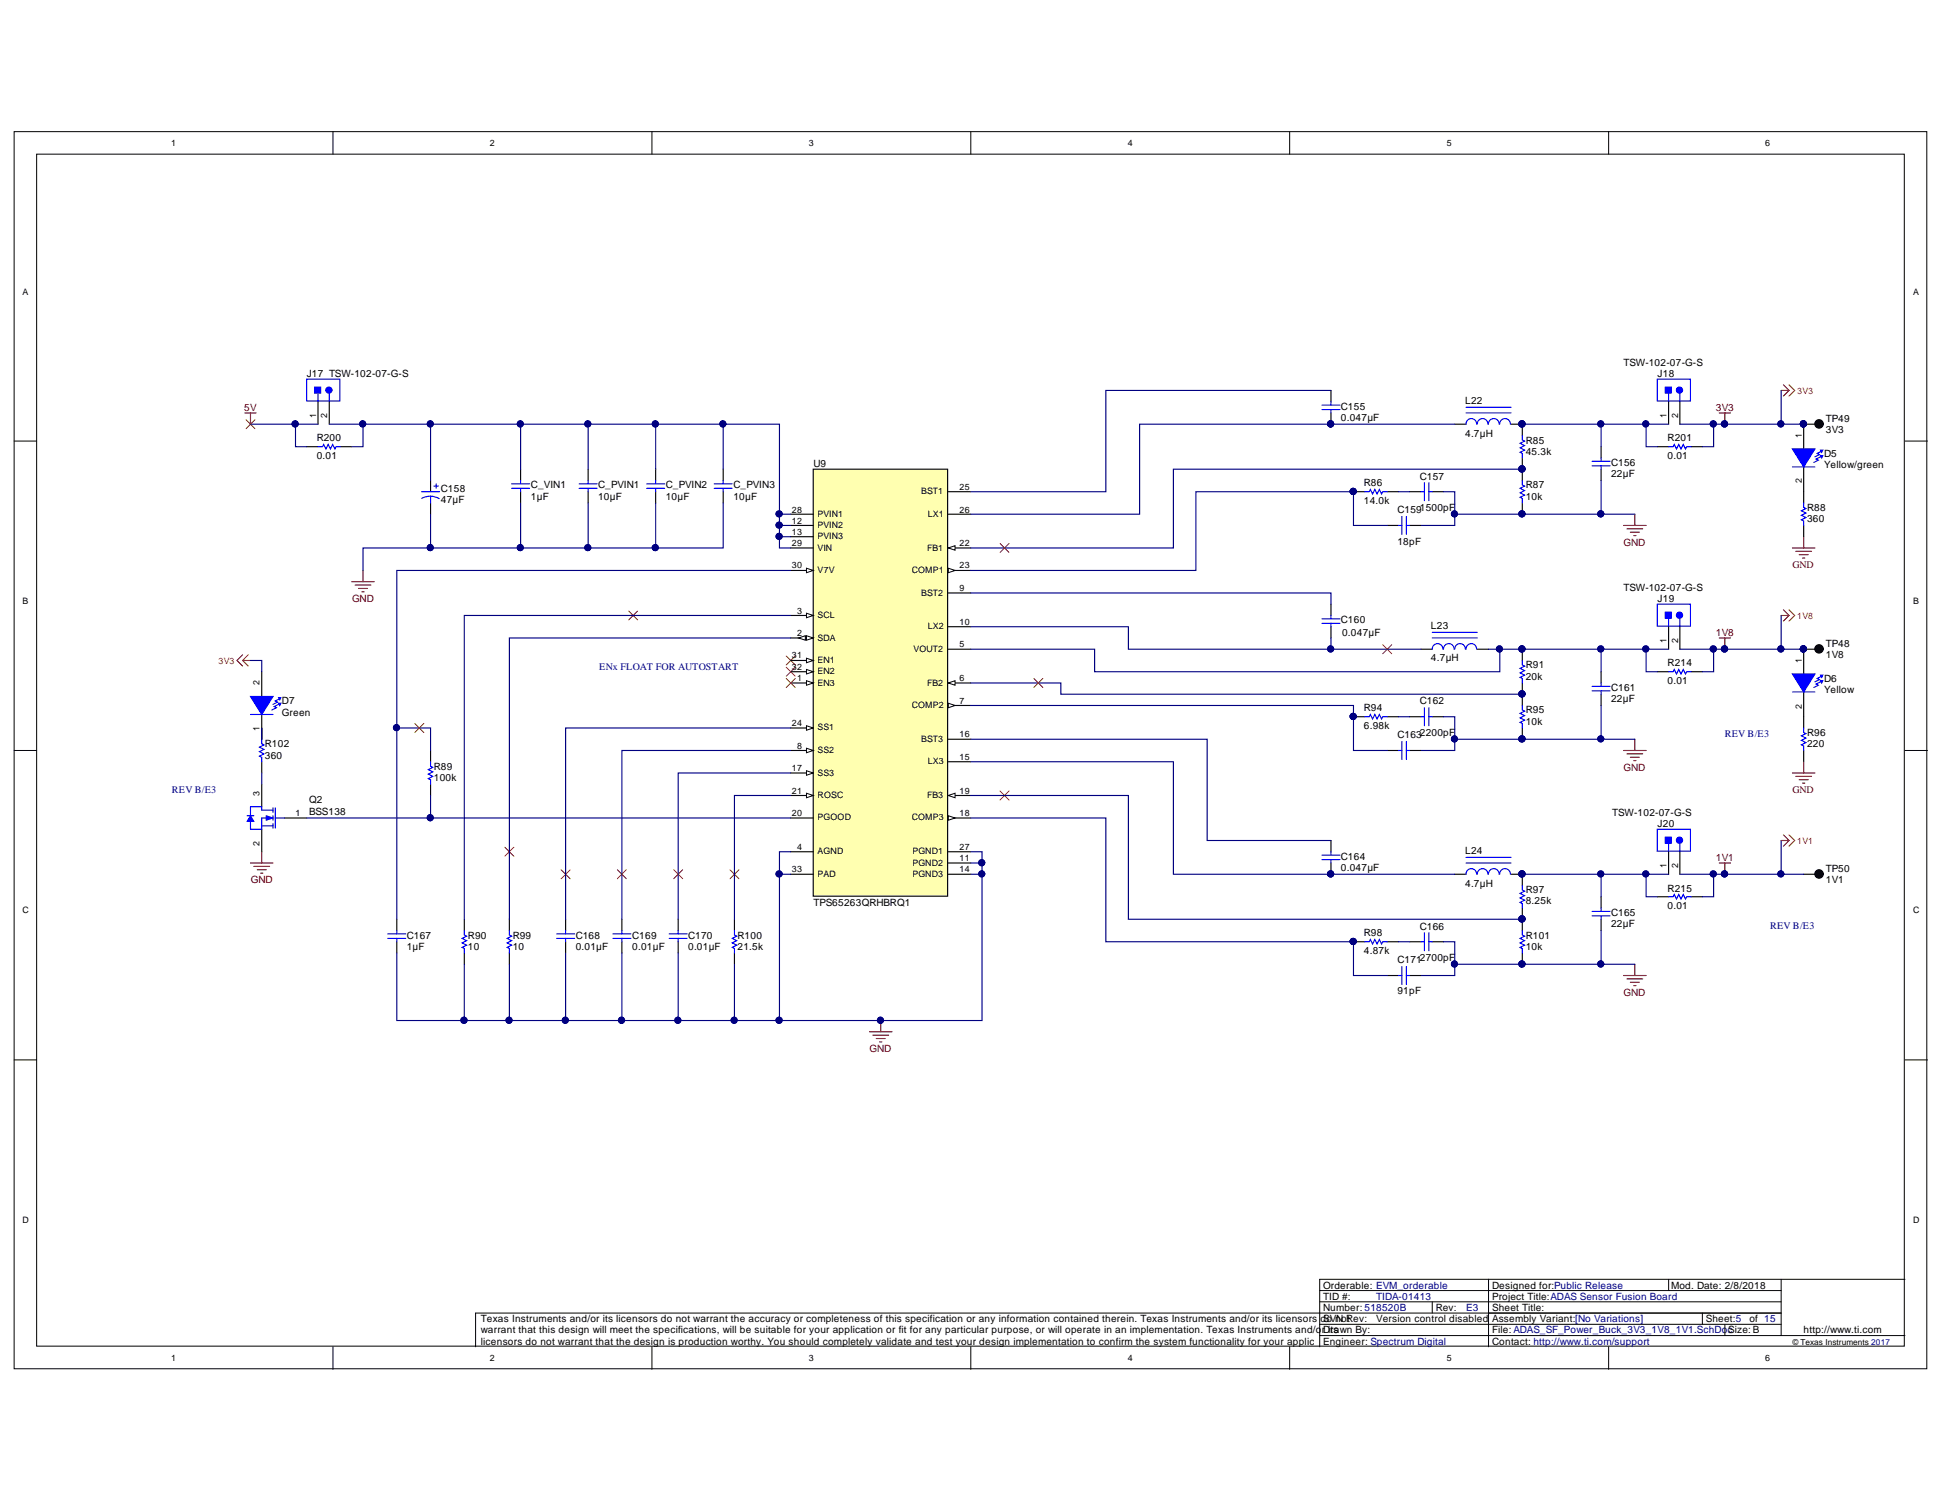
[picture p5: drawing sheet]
<svg xmlns="http://www.w3.org/2000/svg" width="279mm" height="216mm" viewBox="0 0 279 216" stroke-linecap="round" stroke-linejoin="round" font-family="sans-serif">
<defs><g id="words">
<g font-size="1.4">
<text x="233.2" y="52.6">TSW-102-07-G-S</text>
<text x="44.1" y="54.2">J17 TSW-102-07-G-S</text>
<text x="192.6" y="58.8">C155</text>
<text x="210.5" y="58.1">L22</text>
<text x="238.1" y="54.2">J18</text>
<text x="45.5" y="65.9">0.01</text>
<text x="45.5" y="63.4">R200</text>
<text x="192.6" y="60.4">0.047µF</text>
<text x="210.5" y="62.7">4.7µH</text>
<text x="219.2" y="65.3">45.3k</text>
<text x="219.2" y="63.7">R85</text>
<text x="239.6" y="65.9">0.01</text>
<text x="239.6" y="63.4">R201</text>
<text x="262" y="65.6">D5</text>
<text x="262.3" y="60.6">TP49</text>
<text x="262.3" y="62.2">3V3</text>
<text x="63.3" y="70.7">C158</text>
<text x="76.3" y="71.8">1µF</text>
<text x="76.3" y="70.2">C_VIN1</text>
<text x="85.9" y="71.8">10µF</text>
<text x="85.9" y="70.2">C_PVIN1</text>
<text x="95.6" y="71.8">10µF</text>
<text x="95.6" y="70.2">C_PVIN2</text>
<text x="105.4" y="71.8">10µF</text>
<text x="105.4" y="70.2">C_PVIN3</text>
<text x="116.9" y="67.1">U9</text>
<text x="195.9" y="69.8">R86</text>
<text x="204" y="68.9">C157</text>
<text x="219.2" y="71.8">10k</text>
<text x="219.2" y="70.2">R87</text>
<text x="231.4" y="68.6">22µF</text>
<text x="231.4" y="66.9">C156</text>
<text x="262" y="67.3">Yellow/green</text>
<text x="63.3" y="72.3">47µF</text>
<text x="195.9" y="72.4">14.0k</text>
<text x="200.7" y="73.7">C1591500pF</text>
<text x="259.6" y="75">360</text>
<text x="259.6" y="73.4">R88</text>
<text x="200.7" y="78.3">18pF</text>
<text x="192.6" y="89.5">C160</text>
<text x="233.2" y="84.9">TSW-102-07-G-S</text>
<text x="238.1" y="86.5">J19</text>
<text x="192.8" y="91.3">0.047µF</text>
<text x="205.6" y="95">4.7µH</text>
<text x="205.6" y="90.4">L23</text>
<text x="239.6" y="95.7">R214</text>
<text x="262.3" y="93">TP48</text>
<text x="262.3" y="94.6">1V8</text>
<text x="40.5" y="101.2">D7</text>
<text x="204" y="101.2">C162</text>
<text x="219.2" y="97.6">20k</text>
<text x="219.2" y="96">R91</text>
<text x="231.4" y="100.8">22µF</text>
<text x="231.4" y="99.2">C161</text>
<text x="239.6" y="98.3">0.01</text>
<text x="262" y="99.6">Yellow</text>
<text x="262" y="98">D6</text>
<text x="38.1" y="107.4">R102</text>
<text x="40.5" y="102.8">Green</text>
<text x="195.9" y="104.7">6.98k</text>
<text x="195.9" y="102.2">R94</text>
<text x="200.7" y="106">C1632200pF</text>
<text x="219.2" y="104.1">10k</text>
<text x="219.2" y="102.5">R95</text>
<text x="259.6" y="107.4">220</text>
<text x="259.6" y="105.7">R96</text>
<text x="38.1" y="109">360</text>
<text x="62.3" y="112.2">100k</text>
<text x="62.3" y="110.6">R89</text>
<text x="44.4" y="115.4">Q2</text>
<text x="44.4" y="117.1">BSS138</text>
<text x="231.6" y="117.2">TSW-102-07-G-S</text>
<text x="238.1" y="118.8">J20</text>
<text x="192.6" y="125.1">0.047µF</text>
<text x="192.6" y="123.5">C164</text>
<text x="210.5" y="122.7">L24</text>
<text x="262.3" y="125.3">TP50</text>
<text x="116.9" y="130.1">TPS65263QRHBRQ1</text>
<text x="210.5" y="127.4">4.7µH</text>
<text x="219.2" y="129.9">8.25k</text>
<text x="219.2" y="128.3">R97</text>
<text x="231.4" y="131.6">C165</text>
<text x="239.6" y="130.6">0.01</text>
<text x="239.6" y="128.1">R215</text>
<text x="262.3" y="126.9">1V1</text>
<text x="58.4" y="136.4">1µF</text>
<text x="58.4" y="134.8">C167</text>
<text x="67.2" y="136.4">10</text>
<text x="67.2" y="134.8">R90</text>
<text x="73.6" y="136.4">10</text>
<text x="73.6" y="134.8">R99</text>
<text x="82.7" y="136.4">0.01µF</text>
<text x="82.7" y="134.8">C168</text>
<text x="90.8" y="136.4">0.01µF</text>
<text x="90.8" y="134.8">C169</text>
<text x="98.8" y="136.4">0.01µF</text>
<text x="98.8" y="134.8">C170</text>
<text x="106" y="136.4">21.5k</text>
<text x="106" y="134.8">R100</text>
<text x="195.9" y="137.1">4.87k</text>
<text x="195.9" y="134.5">R98</text>
<text x="204" y="133.6">C166</text>
<text x="219.2" y="136.4">10k</text>
<text x="219.2" y="134.8">R101</text>
<text x="231.4" y="133.2">22µF</text>
<text x="200.7" y="142.9">91pF</text>
<text x="200.7" y="138.4">C1712700pF</text>
<text x="190.1" y="185.1">Orderable: EVM_orderable</text>
<text x="214.4" y="185.1">Designed for:Public Release</text>
<text x="240.1" y="185.1">Mod. Date: 2/8/2018</text>
<text x="69.1" y="189.9">Texas Instruments and/or its licensors do not warrant the accuracy or completeness of this specification or any information contained therein. Texas Instruments and/or its licensors</text>
<text x="69.1" y="191.5">warrant that this design will meet the specifications, will be suitable for your application or fit for any particular purpose, or will operate in an implementation. Texas Instruments and/o</text>
<text x="189.7" y="189.9">dSoVnoRev:</text>
<text x="189.9" y="191.5">rDirts</text>
<text x="190.1" y="188.3">Number: 518520B</text>
<text x="190.1" y="186.7">TID #:</text>
<text x="191.6" y="191.5">awn By:</text>
<text x="191.9" y="189.9">N t</text>
<text x="197.7" y="189.9">Version control disabled</text>
<text x="206.2" y="188.3">Rev:</text>
<text x="214.4" y="188.3">Sheet Title:</text>
<text x="214.4" y="191.5">File: ADAS_SF_Power_Buck_3V3_1V8_1V1.SchDocSize: B</text>
<text x="214.4" y="186.7">Project Title:ADAS Sensor Fusion Board</text>
<text x="214.4" y="189.9">Assembly Variant:[No Variations]</text>
<text x="245" y="189.9">Sheet:5</text>
<text x="251.3" y="189.9">of 15</text>
<text x="259.1" y="191.5">http://www.ti.com</text>
<text x="69.1" y="193.1">licensors do not warrant that the design is production worthy. You should completely validate and test your design implementation to confirm the system functionality for your applica</text>
<text x="189.7" y="193.1">tEngineer: Spectrum Digital</text>
<text x="190.1" y="193.1">ion.</text>
<text x="214.4" y="193.1">Contact: http://www.ti.com/support</text>
</g>
<g font-size="1.4" fill="#800000">
<text x="35.1" y="59">5V</text>
<text x="246.5" y="59">3V3</text>
<text x="233.2" y="78.4">GND</text>
<text x="257.5" y="81.7">GND</text>
<text x="50.6" y="86.5">GND</text>
<text x="246.5" y="91.3">1V8</text>
<text x="233.2" y="110.7">GND</text>
<text x="257.5" y="113.9">GND</text>
<text x="246.5" y="123.7">1V1</text>
<text x="36" y="126.9">GND</text>
<text x="233.2" y="143">GND</text>
<text x="124.9" y="151.1">GND</text>
</g>
<g font-size="1.4" fill="#000080">
<text x="86.1" y="96.2">ENx FLOAT FOR AUTOSTART</text>
<text x="247.8" y="105.8">REV B/E3</text>
<text x="24.7" y="113.9">REV B/E3</text>
<text x="254.3" y="133.4">REV B/E3</text>
<text x="197.7" y="186.7">TIDA-01413</text>
<text x="210.6" y="188.3">E3</text>
</g>
<g font-size="1.3">
<text x="24.6" y="21">1</text>
<text x="70.4" y="21">2</text>
<text x="116.2" y="21">3</text>
<text x="162" y="21">4</text>
<text x="207.8" y="21">5</text>
<text x="253.6" y="21">6</text>
<text x="3.2" y="42.4">A</text>
<text x="274.8" y="42.4">A</text>
<text x="45.4" y="60" transform="rotate(-90 45.4 60)">1</text>
<text x="47" y="60" transform="rotate(-90 47 60)">2</text>
<text x="239.4" y="60" transform="rotate(-90 239.4 60)">1</text>
<text x="241.1" y="60" transform="rotate(-90 241.1 60)">2</text>
<text x="258.8" y="62.9" transform="rotate(-90 258.8 62.9)">1</text>
<text x="132.3" y="71">BST1</text>
<text x="137.8" y="70.3">25</text>
<text x="258.8" y="69.4" transform="rotate(-90 258.8 69.4)">2</text>
<text x="113.7" y="75.2">12</text>
<text x="113.7" y="76.8">13</text>
<text x="113.7" y="73.6">28</text>
<text x="117.5" y="75.8">PVIN2</text>
<text x="117.5" y="77.4">PVIN3</text>
<text x="117.5" y="74.2">PVIN1</text>
<text x="133.3" y="74.2">LX1</text>
<text x="137.8" y="73.6">26</text>
<text x="113.7" y="81.7">30</text>
<text x="113.7" y="78.4">29</text>
<text x="117.5" y="82.3">V7V</text>
<text x="117.5" y="79.1">VIN</text>
<text x="131" y="82.3">COMP1</text>
<text x="133.2" y="79.1">FB1</text>
<text x="137.8" y="81.7">23</text>
<text x="137.8" y="78.4">22</text>
<text x="3.2" y="86.7">B</text>
<text x="114.5" y="88.2">3</text>
<text x="117.5" y="88.8">SCL</text>
<text x="132.3" y="85.5">BST2</text>
<text x="137.8" y="84.9">9</text>
<text x="137.8" y="89.8">10</text>
<text x="274.8" y="86.7">B</text>
<text x="113.7" y="94.6">31</text>
<text x="114.5" y="91.4">2</text>
<text x="117.5" y="92.1">SDA</text>
<text x="117.5" y="95.3">EN1</text>
<text x="131.2" y="93.7">VOUT2</text>
<text x="133.3" y="90.4">LX2</text>
<text x="137.8" y="93">5</text>
<text x="239.4" y="92.4" transform="rotate(-90 239.4 92.4)">1</text>
<text x="241.1" y="92.4" transform="rotate(-90 241.1 92.4)">2</text>
<text x="258.8" y="95.2" transform="rotate(-90 258.8 95.2)">1</text>
<text x="37.3" y="98.4" transform="rotate(-90 37.3 98.4)">2</text>
<text x="113.7" y="96.2">32</text>
<text x="114.5" y="97.8">1</text>
<text x="117.5" y="96.9">EN2</text>
<text x="117.5" y="98.5">EN3</text>
<text x="131" y="101.7">COMP2</text>
<text x="133.2" y="98.5">FB2</text>
<text x="137.8" y="97.8">6</text>
<text x="137.8" y="101.1">7</text>
<text x="258.8" y="101.8" transform="rotate(-90 258.8 101.8)">2</text>
<text x="37.3" y="105" transform="rotate(-90 37.3 105)">1</text>
<text x="113.7" y="104.3">24</text>
<text x="114.5" y="107.5">8</text>
<text x="117.5" y="104.9">SS1</text>
<text x="132.3" y="106.6">BST3</text>
<text x="137.8" y="105.9">16</text>
<text x="113.7" y="110.7">17</text>
<text x="117.5" y="108.2">SS2</text>
<text x="117.5" y="111.4">SS3</text>
<text x="133.3" y="109.8">LX3</text>
<text x="137.8" y="109.1">15</text>
<text x="37.3" y="114.3" transform="rotate(-90 37.3 114.3)">3</text>
<text x="42.4" y="117.2">1</text>
<text x="113.7" y="114">21</text>
<text x="113.7" y="117.2">20</text>
<text x="117.5" y="114.6">ROSC</text>
<text x="117.5" y="117.8">PGOOD</text>
<text x="131" y="117.8">COMP3</text>
<text x="133.2" y="114.6">FB3</text>
<text x="137.8" y="114">19</text>
<text x="137.8" y="117.2">18</text>
<text x="37.3" y="121.5" transform="rotate(-90 37.3 121.5)">2</text>
<text x="113.7" y="125.3">33</text>
<text x="114.5" y="122.1">4</text>
<text x="117.5" y="122.7">AGND</text>
<text x="117.5" y="125.9">PAD</text>
<text x="131.1" y="124.3">PGND2</text>
<text x="131.1" y="125.9">PGND3</text>
<text x="131.1" y="122.7">PGND1</text>
<text x="137.8" y="123.7">11</text>
<text x="137.8" y="125.3">14</text>
<text x="137.8" y="122.1">27</text>
<text x="239.4" y="124.7" transform="rotate(-90 239.4 124.7)">1</text>
<text x="241.1" y="124.7" transform="rotate(-90 241.1 124.7)">2</text>
<text x="3.2" y="131.2">C</text>
<text x="274.8" y="131.2">C</text>
<text x="3.2" y="175.7">D</text>
<text x="274.8" y="175.7">D</text>
<text x="24.6" y="195.5">1</text>
<text x="70.4" y="195.5">2</text>
<text x="116.2" y="195.5">3</text>
<text x="162" y="195.5">4</text>
<text x="207.8" y="195.5">5</text>
<text x="253.6" y="195.5">6</text>
</g>
<g font-size="1.3" fill="#f00">
<text x="258.2" y="56.6">3V3</text>
<text x="258.2" y="88.9">1V8</text>
<text x="31.4" y="95.4">3V3</text>
<text x="258.2" y="121.3">1V1</text>
</g>
<text font-size="1.2" x="257.5" y="193.2">© Texas Instruments 2017</text>
</g></defs>
<g fill="#fff" stroke="#000" stroke-width=".14">
<path d="M2 18.9h274.8v177.7h-274.8z"/>
<path d="M5.3 22.1h268.3v171.3h-268.3z"/>
</g>
<g fill="none" stroke="#000" stroke-width=".14">
<path d="M47.8 18.9v3.2M93.7 18.9v3.2M139.5 18.9v3.2M185.3 18.9v3.2M231.1 18.9v3.2M2 63.4h3.3M273.6 63.4h3.3M2 107.8h3.3M273.6 107.8h3.3M2 152.3h3.3M273.6 152.3h3.3M47.8 193.5v3.2"/>
<path d="M93.7 193.5v3.2M139.5 193.5v3.2M185.3 193.5v3.2M189.6 191.8h84M189.6 190.2h66.3M189.6 187h66.3M189.6 185.4h66.3M205.7 187v1.6M213.8 183.8h-24.2v9.7M231.1 193.5v3.2M239.7 183.8v1.6M244.5 188.6v1.6"/>
<path d="M247.8 190.2v1.6M255.9 188.6h-187.6v4.9M255.9 183.8v8M273.6 183.8h-59.8v9.7"/>
</g>
<g fill="none" stroke="#800000" stroke-width=".16">
<path d="M35.2 59.3h1.6M36 59.3v1.6M233.2 75.5h3.3M233.7 76h2.3M234.2 76.4h1.3M234.7 76.9h.3M234.8 73.9v1.6M50.5 83.6h3.3M51 84h2.3M51.5 84.5h1.3M52 85h.3M52.1 81.9v1.7"/>
<path d="M233.2 107.8h3.3M233.7 108.3h2.3M234.2 108.8h1.3M234.7 109.3h.3M234.8 106.2v1.6M234.8 138.5v1.6M124.9 148.2h3.2M125.4 148.7h2.3M125.9 149.2h1.3M126.4 149.7h.3M126.5 146.6v1.6M233.2 140.1h3.3"/>
<path d="M233.7 140.6h2.3M234.2 141.1h1.3M234.7 141.6h.3"/>
</g>
<g fill="#000080" stroke="#000080" stroke-width=".14">
<circle cx="126.5" cy="146.6" r=".44"/>
<circle cx="191.1" cy="125.5" r=".44"/>
<circle cx="218.6" cy="125.5" r=".44"/>
<circle cx="218.6" cy="132" r=".44"/>
<circle cx="194.4" cy="135.2" r=".44"/>
<circle cx="191.1" cy="60.9" r=".44"/>
<circle cx="218.6" cy="60.9" r=".44"/>
<circle cx="218.6" cy="67.4" r=".44"/>
<circle cx="218.6" cy="73.8" r=".44"/>
<circle cx="194.4" cy="70.6" r=".44"/>
<circle cx="218.6" cy="99.7" r=".44"/>
<circle cx="218.6" cy="106.1" r=".44"/>
<circle cx="218.6" cy="93.2" r=".44"/>
<circle cx="194.4" cy="102.9" r=".44"/>
<circle cx="218.6" cy="138.5" r=".44"/>
</g>
<g fill="none" stroke="#000" stroke-width=".16">
<path d="M191.2 56.1v1.6M191.2 59.3v1.6M61.9 69v1.6M61.9 72.2v1.7M74.8 67.4v1.6M74.8 70.6v1.6M84.5 67.4v1.6M84.5 70.6v1.6M94.2 67.4v1.6M94.2 70.6v1.6M103.9 67.4v1.6M103.9 70.6v1.6"/>
<path d="M194.4 70.6h1.6M199.3 70.6h1.6M199.3 75.5h1.6M202.5 70.6h1.6M202.5 75.5h1.6M205.7 70.6h1.7M209 60.9h1.6M217.1 60.9h1.6v1.6M218.7 65.8v3.2M218.7 72.2v1.7M230 64.2v1.6M230 67.4v1.6"/>
<path d="M191.2 86.8v1.6M191.2 90v1.6M204.1 93.3h1.6M212.2 93.3h1.6M218.7 93.3v1.6M218.7 98.1v3.2M230 96.5v1.6M230 99.7v1.6M61.9 107.8v1.6M61.9 112.7v1.6M194.4 103h1.6M199.3 103h1.6"/>
<path d="M199.3 107.8h1.6M202.5 103h1.6M202.5 107.8h1.6M205.7 103h1.7M218.7 104.6v1.6M57 132v1.7M57 135.3v1.6M66.7 132v1.7M66.7 136.9v1.6M73.2 132v1.7M73.2 136.9v1.6M81.3 132v1.7"/>
<path d="M81.3 135.3v1.6M89.3 132v1.7M89.3 135.3v1.6M97.4 132v1.7M97.4 135.3v1.6M105.5 132v1.7M105.5 136.9v1.6M191.2 120.7v1.7M191.2 124v1.6M194.4 135.3h1.6M199.3 135.3h1.6M202.5 135.3h1.6"/>
<path d="M205.7 135.3h1.7M209 125.6h1.6M217.1 125.6h1.6v1.6M218.7 130.4v3.3M218.7 136.9v1.6M230 128.8v1.6M230 132v1.7M199.3 140.1h1.6M202.5 140.1h1.6"/>
</g>
<g fill="none" stroke="#00f" stroke-width=".16">
<path d="M189.9 58.2h2.6M189.9 58.8h2.6M191.2 57.7v.5M191.2 58.8v.5M210.6 59.3h6.5M210.6 58.5h6.5M60.6 70.6h2.5M61.9 71.3l.6 .1 .6 .2M61.9 71.3l-.7 .1-.6 .2M61.9 71.3v.9M62.3 69.8h.7M62.7 69.5v.6"/>
<path d="M73.5 69.5h2.6M73.5 70.1h2.6M74.8 69v.5M74.8 70.1v.5M83.2 69.5h2.6M83.2 70.1h2.6M84.5 69v.5M84.5 70.1v.5M92.9 69.5h2.6M92.9 70.1h2.6M94.2 69v.5M94.2 70.1v.5"/>
<path d="M102.6 69.5h2.6M102.6 70.1h2.6M103.9 69v.5M103.9 70.1v.5M196 70.6h.7l.2-.3 .3 .7 .3-.7 .3 .7 .3-.7 .4 .7 .1-.4h.7M200.9 75.5h.5M201.4 74.2v2.6M202 74.2v2.6M202 75.5h.5M204.1 70.6h.5M204.6 69.3v2.6M205.3 70.6h.4"/>
<path d="M205.3 69.3v2.6M212.1 60.9a.76 .76 0 0 0-.7-.8 .76 .76 0 0 0-.8 .8M213.7 60.9a.76 .76 0 0 0-.7-.8 .76 .76 0 0 0-.8 .8M215.3 60.9a.77 .77 0 0 0-.7-.8 .77 .77 0 0 0-.8 .8M217 60.9a.77 .77 0 0 0-.8-.8 .77 .77 0 0 0-.8 .8M218.7 69v.7l.3 .1-.6 .3 .6 .4-.6 .3 .6 .3-.6 .3 .3 .2v.6M218.7 62.5v.7l.3 .2-.6 .3 .6 .3-.6 .3 .6 .4-.6 .3 .3 .1v.7M228.7 66.3h2.6M228.7 66.9h2.6M230 65.8v.5M230 66.9v.5M189.9 88.9h2.6"/>
<path d="M189.9 89.5h2.6M191.2 88.4v.5M191.2 89.5v.5M205.7 91.6h6.5M205.7 90.8h6.5M207.3 93.3a.76 .76 0 0 0-.8-.8 .76 .76 0 0 0-.8 .8M208.9 93.3a.76 .76 0 0 0-.8-.8 .76 .76 0 0 0-.7 .8M210.5 93.3a.76 .76 0 0 0-.8-.8 .76 .76 0 0 0-.7 .8M212.1 93.3a.76 .76 0 0 0-.7-.8 .76 .76 0 0 0-.8 .8M218.7 94.9v.6l.3 .2-.6 .3 .6 .3-.6 .4 .6 .3-.6 .3 .3 .2v.6M228.7 98.6h2.6M228.7 99.2h2.6"/>
<path d="M230 98.1v.5M230 99.2v.5M61.9 109.4v.7l.3 .1-.7 .4 .7 .3-.7 .3 .7 .3-.7 .3 .4 .2v.7M196 103h.7l.2-.4 .3 .7 .3-.7 .3 .7 .3-.7 .4 .7 .1-.3h.7M200.9 107.8h.5M201.4 106.5v2.6M202 106.5v2.6M202 107.8h.5M204.1 103h.5M204.6 101.7v2.5M205.3 101.7v2.5M205.3 103h.4"/>
<path d="M218.7 101.3v.7l.3 .1-.6 .4 .6 .3-.6 .3 .6 .3-.6 .4 .3 .1v.7M55.7 134.1h2.6M55.7 134.8h2.6M57 133.7v.4M57 134.8v.5M66.7 133.7v.6l.3 .2-.6 .3 .6 .3-.6 .3 .6 .4-.6 .3 .3 .2v.6M73.2 133.7v.6l.3 .2-.7 .3 .7 .3-.7 .3 .7 .4-.7 .3 .4 .2v.6M80 134.1h2.5M80 134.8h2.5M81.3 133.7v.4M81.3 134.8v.5M88 134.1h2.6"/>
<path d="M88 134.8h2.6M89.3 133.7v.4M89.3 134.8v.5M96.1 134.1h2.6M96.1 134.8h2.6M97.4 133.7v.4M97.4 134.8v.5M105.5 133.7v.6l.3 .2-.6 .3 .6 .3-.6 .3 .6 .4-.6 .3 .3 .2v.6M189.9 122.8h2.6M189.9 123.5h2.6M191.2 122.4v.4M191.2 123.5v.5"/>
<path d="M196 135.3h.7l.2-.3 .3 .6 .3-.6 .3 .6 .3-.6 .4 .6 .1-.3h.7M201.4 138.8v2.6M202 138.8v2.6M204.1 135.3h.5M204.6 134v2.6M205.3 134v2.6M205.3 135.3h.4M210.6 124h6.5M210.6 123.2h6.5M212.1 125.6a.76 .76 0 0 0-.7-.8 .76 .76 0 0 0-.8 .8M213.7 125.6a.76 .76 0 0 0-.7-.8 .76 .76 0 0 0-.8 .8M215.3 125.6a.77 .77 0 0 0-.7-.8 .77 .77 0 0 0-.8 .8"/>
<path d="M217 125.6a.77 .77 0 0 0-.8-.8 .77 .77 0 0 0-.8 .8M218.7 127.2v.6l.3 .2-.6 .3 .6 .4-.6 .3 .6 .3-.6 .3 .3 .2v.6M218.7 133.7v.6l.3 .2-.6 .3 .6 .3-.6 .3 .6 .4-.6 .3 .3 .2v.6M228.7 130.9h2.6M228.7 131.6h2.6M230 130.4v.5M230 131.6v.4M200.9 140.1h.5M202 140.1h.5"/>
</g>
<path d="M44 54.5h4.8v3.1h-4.8z" fill="#fff" stroke="#00f" stroke-width=".16"/>
<path d="M45.7 56.6v1.1M47.3 56.6v1.1" fill="none" stroke="#00f" stroke-width=".16"/>
<circle cx="47.2" cy="56" r=".44" fill="#00f" stroke="#00f" stroke-width=".16"/>
<path d="M45.7 57.7v3.2M47.3 57.7v3.2" fill="none" stroke="#000" stroke-width=".16"/>
<path d="M45.2 55.6h.9v.9h-.9z" fill="#00f" stroke="#00f" stroke-width=".14"/>
<path d="M238.1 54.5h4.7v3.1h-4.7z" fill="#fff" stroke="#00f" stroke-width=".16"/>
<path d="M239.7 56.6v1.1M241.3 56.6v1.1" fill="none" stroke="#00f" stroke-width=".16"/>
<circle cx="241.3" cy="56" r=".44" fill="#00f" stroke="#00f" stroke-width=".16"/>
<path d="M239.7 57.7v3.2M241.3 57.7v3.2" fill="none" stroke="#000" stroke-width=".16"/>
<path d="M239.2 55.6h.9v.9h-.9z" fill="#00f" stroke="#00f" stroke-width=".14"/>
<path d="M238.1 86.8h4.7v3.1h-4.7z" fill="#fff" stroke="#00f" stroke-width=".16"/>
<path d="M239.7 88.9v1.1M241.3 88.9v1.1" fill="none" stroke="#00f" stroke-width=".16"/>
<circle cx="241.3" cy="88.4" r=".44" fill="#00f" stroke="#00f" stroke-width=".16"/>
<path d="M239.7 90v3.3M241.3 90v3.3" fill="none" stroke="#000" stroke-width=".16"/>
<path d="M239.2 87.9h.9v.9h-.9z" fill="#00f" stroke="#00f" stroke-width=".14"/>
<path d="M238.1 119.1h4.7v3.2h-4.7z" fill="#fff" stroke="#00f" stroke-width=".16"/>
<path d="M259.1 104.6v.6l.3 .2-.6 .3 .6 .3-.6 .3 .6 .4-.6 .3 .3 .2v.6M239.7 121.2v1.2M241.3 121.2v1.2" fill="none" stroke="#00f" stroke-width=".16"/>
<circle cx="241.3" cy="120.7" r=".44" fill="#00f" stroke="#00f" stroke-width=".16"/>
<path d="M259.1 93.3v3.5M259.1 99.4v5.2M259.1 107.8v1.6M239.7 122.4v3.2M241.3 122.4v3.2" fill="none" stroke="#000" stroke-width=".16"/>
<path d="M239.2 120.2h.9v.9h-.9z" fill="#00f" stroke="#00f" stroke-width=".14"/>
<path d="M257.5 111h3.2M258 111.5h2.2M258.5 112h1.2M258.9 112.5h.4M259.1 109.4v1.6" fill="none" stroke="#800000" stroke-width=".16"/>
<circle cx="259" cy="93.2" r=".44" fill="#000080" stroke="#000080" stroke-width=".14"/>
<path d="M257.5 96.8h3.2l-1.6 2.6z" fill="#00f"/>
<path d="M257.5 96.8h3.2l-1.6 2.6zM257.5 99.4h3.2M261.5 97.9l-.6 .4 .3 .1-.6 .4M261.7 97.1l-.7 .4 .4 .1-.7 .3" fill="none" stroke="#00f" stroke-width=".16"/>
<path d="M261.5 97.8h.3l-.1 .3z" fill="#00f"/>
<path d="M261.5 97.8h.3l-.1 .3z" fill="none" stroke="#00f" stroke-width=".16"/>
<path d="M261.5 97h.3l-.1 .3z" fill="#00f"/>
<path d="M261.5 97h.3l-.1 .3zM37.6 106.2v.6l.3 .2-.6 .3 .6 .3-.6 .4 .6 .3-.6 .3 .3 .2v.6" fill="none" stroke="#00f" stroke-width=".16"/>
<g fill="#000080" stroke="#000080" stroke-width=".14">
<circle cx="259" cy="93.2" r=".44"/>
<circle cx="247.7" cy="93.2" r=".44"/>
</g>
<path d="M247 91.6h1.6M247.8 91.6v1.7" fill="none" stroke="#800000" stroke-width=".16"/>
<path d="M37.6 96.5v3.5M37.6 102.6v3.6M37.6 109.4v1.6" fill="none" stroke="#000" stroke-width=".16"/>
<path d="M36 100h3.2l-1.6 2.6z" fill="#00f"/>
<path d="M36 100h3.2l-1.6 2.6zM36 102.6h3.2M40 101.2l-.6 .3 .3 .2-.6 .3M40.2 100.4l-.7 .3 .4 .2-.7 .3" fill="none" stroke="#00f" stroke-width=".16"/>
<path d="M40 101h.3l-.1 .3z" fill="#00f"/>
<path d="M40 101h.3l-.1 .3z" fill="none" stroke="#00f" stroke-width=".16"/>
<path d="M40 100.2h.3l-.1 .3z" fill="#00f"/>
<path d="M40 100.2h.3l-.1 .3z" fill="none" stroke="#00f" stroke-width=".16"/>
<path d="M257.5 78.7h3.2M258 79.2h2.2M258.5 79.7h1.2M259.1 77.1v1.6M258.9 80.2h.4M247 124h1.6M247.8 124v1.6" fill="none" stroke="#800000" stroke-width=".16"/>
<g fill="#000080" stroke="#000080" stroke-width=".14">
<circle cx="247.7" cy="125.5" r=".44"/>
<circle cx="259" cy="60.9" r=".44"/>
</g>
<path d="M259.1 60.9v3.6M259.1 67.1v3.5" fill="none" stroke="#000" stroke-width=".16"/>
<path d="M257.5 64.5h3.2l-1.6 2.6z" fill="#00f"/>
<path d="M257.5 64.5h3.2l-1.6 2.6zM257.5 67.1h3.2M261.5 65.6l-.6 .3 .3 .2-.6 .3M261.7 64.8l-.7 .3 .4 .2-.7 .3" fill="none" stroke="#00f" stroke-width=".16"/>
<path d="M261.5 65.5h.3l-.1 .3z" fill="#00f"/>
<path d="M261.5 65.5h.3l-.1 .3z" fill="none" stroke="#00f" stroke-width=".16"/>
<path d="M261.5 64.7h.3l-.1 .3z" fill="#00f"/>
<path d="M259.1 72.2v.7l.3 .2-.6 .3 .6 .3-.6 .3 .6 .3-.6 .4 .3 .1v.7M261.5 64.7h.3l-.1 .3z" fill="none" stroke="#00f" stroke-width=".16"/>
<g fill="#000080" stroke="#000080" stroke-width=".14">
<circle cx="259" cy="60.9" r=".44"/>
<circle cx="247.7" cy="60.9" r=".44"/>
<circle cx="259" cy="93.2" r=".44"/>
</g>
<path d="M259.1 70.6v1.6M259.1 75.5v1.6M259.1 60.9h1.6M259.1 93.3h1.6M259.1 125.6h1.6" fill="none" stroke="#000" stroke-width=".16"/>
<path d="M247 59.3h1.6M247.8 59.3v1.6" fill="none" stroke="#800000" stroke-width=".16"/>
<g fill="none" stroke="#f00" stroke-width=".14">
<path d="M35.3 60.3l1.3 1.3M36.6 60.3l-1.3 1.3M143.7 78.1l1.3 1.3M145 78.1l-1.3 1.3M90.3 87.8l1.3 1.3M91.6 87.8l-1.3 1.3M112.9 94.2l1.3 1.3M112.9 95.8l1.3 1.3M112.9 97.5l1.3 1.3M114.2 94.2l-1.3 1.3M114.2 95.8l-1.3 1.3M114.2 97.5l-1.3 1.3"/>
<path d="M148.5 97.5l1.3 1.3M149.8 97.5l-1.3 1.3M198.6 92.6l1.3 1.3M199.9 92.6l-1.3 1.3M59.6 103.9l1.3 1.3M60.9 103.9l-1.3 1.3M143.7 113.6l1.3 1.3M145 113.6l-1.3 1.3M72.5 121.7l1.3 1.3M73.8 121.7l-1.3 1.3M80.6 124.9l1.3 1.3M81.9 124.9l-1.3 1.3"/>
<path d="M88.7 124.9l1.3 1.3M90 124.9l-1.3 1.3M96.8 124.9l1.3 1.3M98.1 124.9l-1.3 1.3M104.9 124.9l1.3 1.3M106.2 124.9l-1.3 1.3"/>
</g>
<path d="M255.9 56.1h1.1M256.2 55.3l.8 .8M257 56.1l-.8 .8M257 55.3l.8 .8-.8 .8M255.9 88.4h1.1M256.2 87.6l.8 .8M257 88.4l-.8 .8M257 87.6l.8 .8-.8 .8M256.2 119.9l.8 .8M257 119.9l.8 .8-.8 .8M255.9 120.7h1.1M257 120.7l-.8 .8" fill="none" stroke="#f00" stroke-width=".16"/>
<g fill="#000" stroke="#000" stroke-width=".16">
<circle cx="261.3" cy="60.9" r=".61"/>
<circle cx="261.3" cy="93.2" r=".6"/>
<circle cx="261.3" cy="125.5" r=".61"/>
</g>
<path d="M116.8 67.4h19.3v61.3h-19.3z" fill="#ffffb0" stroke="#000" stroke-width=".16"/>
<path d="M113.6 91.6h3.2" fill="none" stroke="#000" stroke-width=".16"/>
<path d="M115.9 91.3l.9 .3-.9 .4z" fill="#fff"/>
<path d="M115.9 91.3l.9 .3-.9 .4z" fill="none" stroke="#000" stroke-width=".14"/>
<path d="M114.7 91.6l1-.3v.7z" fill="#fff"/>
<path d="M114.7 91.6l1-.3v.7z" fill="none" stroke="#000" stroke-width=".14"/>
<path d="M136.2 98.1h3.3M113.6 122.4h3.2" fill="none" stroke="#000" stroke-width=".16"/>
<path d="M136.2 98.1l1-.3v.6z" fill="#fff"/>
<path d="M136.2 98.1l1-.3v.6z" fill="none" stroke="#000" stroke-width=".14"/>
<path d="M113.6 96.5h3.2" fill="none" stroke="#000" stroke-width=".16"/>
<path d="M115.9 96.2l.9 .3-.9 .3z" fill="#fff"/>
<path d="M115.9 96.2l.9 .3-.9 .3z" fill="none" stroke="#000" stroke-width=".14"/>
<path d="M113.6 75.5h3.2M113.6 77.1h3.2M136.2 85.2h3.3M136.2 90h3.3M136.2 109.4h3.3M136.2 106.2h3.3M136.2 114.3h3.3M136.2 124h3.3M136.2 125.6h3.3" fill="none" stroke="#000" stroke-width=".16"/>
<path d="M136.2 114.3l1-.4v.7z" fill="#fff"/>
<path d="M136.2 114.3l1-.4v.7z" fill="none" stroke="#000" stroke-width=".14"/>
<path d="M113.6 114.3h3.2" fill="none" stroke="#000" stroke-width=".16"/>
<path d="M115.9 113.9l.9 .4-.9 .3z" fill="#fff"/>
<path d="M115.9 113.9l.9 .4-.9 .3z" fill="none" stroke="#000" stroke-width=".14"/>
<path d="M136.2 93.3h3.3M136.2 81.9h3.3" fill="none" stroke="#000" stroke-width=".16"/>
<path d="M136.2 81.6l1 .3-1 .4z" fill="#fff"/>
<path d="M136.2 81.6l1 .3-1 .4z" fill="none" stroke="#000" stroke-width=".14"/>
<path d="M113.6 104.6h3.2" fill="none" stroke="#000" stroke-width=".16"/>
<path d="M115.9 104.2l.9 .4-.9 .3z" fill="#fff"/>
<path d="M115.9 104.2l.9 .4-.9 .3z" fill="none" stroke="#000" stroke-width=".14"/>
<path d="M136.2 78.7h3.3" fill="none" stroke="#000" stroke-width=".16"/>
<path d="M136.2 78.7l1-.3v.6z" fill="#fff"/>
<path d="M136.2 78.7l1-.3v.6z" fill="none" stroke="#000" stroke-width=".14"/>
<path d="M113.6 94.9h3.2" fill="none" stroke="#000" stroke-width=".16"/>
<path d="M115.9 94.6l.9 .3-.9 .3z" fill="#fff"/>
<path d="M115.9 94.6l.9 .3-.9 .3z" fill="none" stroke="#000" stroke-width=".14"/>
<path d="M113.6 73.9h3.2M136.2 70.6h3.3M136.2 73.9h3.3M113.6 81.9h3.2M136.2 122.4h3.3" fill="none" stroke="#000" stroke-width=".16"/>
<path d="M115.9 81.6l.9 .3-.9 .4z" fill="#fff"/>
<path d="M115.9 81.6l.9 .3-.9 .4z" fill="none" stroke="#000" stroke-width=".14"/>
<path d="M113.6 88.4h3.2M113.6 125.6h3.2" fill="none" stroke="#000" stroke-width=".16"/>
<path d="M115.9 88.1l.9 .3-.9 .3z" fill="#fff"/>
<path d="M115.9 88.1l.9 .3-.9 .3z" fill="none" stroke="#000" stroke-width=".14"/>
<path d="M136.2 101.3h3.3" fill="none" stroke="#000" stroke-width=".16"/>
<path d="M136.2 101l1 .3-1 .4z" fill="#fff"/>
<path d="M136.2 101l1 .3-1 .4z" fill="none" stroke="#000" stroke-width=".14"/>
<path d="M136.2 117.5h3.3" fill="none" stroke="#000" stroke-width=".16"/>
<path d="M136.2 117.2l1 .3-1 .3z" fill="#fff"/>
<path d="M136.2 117.2l1 .3-1 .3z" fill="none" stroke="#000" stroke-width=".14"/>
<path d="M113.6 107.8h3.2" fill="none" stroke="#000" stroke-width=".16"/>
<path d="M115.9 107.5l.9 .3-.9 .3z" fill="#fff"/>
<path d="M115.9 107.5l.9 .3-.9 .3z" fill="none" stroke="#000" stroke-width=".14"/>
<path d="M113.6 111h3.2" fill="none" stroke="#000" stroke-width=".16"/>
<path d="M115.9 110.7l.9 .3-.9 .4z" fill="#fff"/>
<path d="M115.9 110.7l.9 .3-.9 .4z" fill="none" stroke="#000" stroke-width=".14"/>
<path d="M113.6 78.7h3.2M113.6 98.1h3.2M113.6 117.5h3.2" fill="none" stroke="#000" stroke-width=".16"/>
<path d="M115.9 97.8l.9 .3-.9 .3z" fill="#fff"/>
<path d="M115.9 97.8l.9 .3-.9 .3z" fill="none" stroke="#000" stroke-width=".14"/>
<path d="M44.1 64.2h1.6M48.9 64.2h1.6M238.1 64.2h1.6M242.9 64.2h1.6M238.1 96.5h1.6M242.9 96.5h1.6M40.8 117.5h3.3M238.1 128.8h1.6M242.9 128.8h1.6" fill="none" stroke="#000" stroke-width=".16"/>
<path d="M45.7 64.2h.6l.2-.4 .3 .7 .3-.7 .4 .7 .3-.7 .3 .7 .2-.3h.6M239.7 64.2h.6l.2-.4 .3 .7 .4-.7 .3 .7 .3-.7 .3 .7 .2-.3h.6M239.7 96.5h.6l.2-.3 .3 .6 .4-.6 .3 .6 .3-.6 .3 .6 .2-.3h.6M37.6 116.4h1.6M37.6 118.6h1.6M39.2 117.5h-1.6v1.6M39.2 116v.7M39.2 117.2v.6M39.2 118.3v.7M39.5 117.5h1.3M39.5 116v3M239.7 128.8h.6l.2-.3 .3 .6 .4-.6 .3 .6 .3-.6 .3 .6 .2-.3h.6" fill="none" stroke="#00f" stroke-width=".16"/>
<path d="M38.2 117.2l1 .3-1 .3z" fill="#00f"/>
<path d="M38.2 117.2l1 .3-1 .3z" fill="none" stroke="#00f" stroke-width=".14"/>
<path d="M37.6 115.9v.5" fill="none" stroke="#00f" stroke-width=".16"/>
<path d="M37.6 112.7v3.2M37.6 119.1v3.3" fill="none" stroke="#000" stroke-width=".16"/>
<path d="M36 117.2l.5 .8h-1z" fill="#00f"/>
<path d="M36 117.2l.5 .8h-1z" fill="none" stroke="#00f" stroke-width=".14"/>
<path d="M35.5 117.2h1M36 118v1.1h1.6M37.6 115.9h-1.6v1.3" fill="none" stroke="#00f" stroke-width=".16"/>
<path d="M34.9 94.9l.8 .8M34.9 94.1l-.9 .8 .9 .8M34.9 94.9h1.1M35.7 94.1l-.8 .8" fill="none" stroke="#f00" stroke-width=".16"/>
<path d="M36 124h3.2M36.5 124.5h2.2M37 124.9h1.2M37.4 125.4h.4M37.6 122.4v1.6" fill="none" stroke="#800000" stroke-width=".16"/>
<g fill="none" stroke="#000080" stroke-width=".16">
<path d="M191.2 56.1h-32.3v14.5h-19.4M255.9 56.1v4.8M36 60.9h9.7M42.4 60.9v3.3h1.7M47.3 60.9h64.7v17.8h1.6M52.1 60.9v3.3h-1.6M61.9 60.9v8.1M61.9 73.9v4.8M74.8 60.9v6.5M74.8 72.2v6.5M84.5 60.9v6.5M84.5 72.2v6.5"/>
<path d="M94.2 60.9v6.5M94.2 72.2v6.5M103.9 72.2v6.5h-51.8v3.2M103.9 60.9v6.5M112 73.9h1.6M112 77.1h1.6M112 75.5h1.6M199.3 75.5h-4.9v-4.9h-22.6v11.3h-32.3M200.9 70.6h1.6M207.4 70.6h1.6v3.3h21M209 73.9v1.6h-4.9M209 60.9h-45.3v13h-24.2"/>
<path d="M218.7 67.4h-50.1v11.3h-29.1M218.7 60.9h21M230 73.9h4.8M230 60.9v3.3M230 69v4.9M236.5 60.9v3.3h1.6M241.3 60.9h17.8M246.2 60.9v3.3h-1.7M36 94.9h1.6v1.6M113.6 88.4h-46.9v43.6M113.6 91.6h-40.4v40.4M113.6 81.9h-56.6v50.1"/>
<path d="M139.5 85.2h51.7v1.6M139.5 90h22.6v3.3h29.1M139.5 93.3h17.7v3.2h58.2v-3.2M139.5 98.1h12.9v1.6h66.3M191.2 91.6v1.7h12.9M213.8 93.3h25.9M230 93.3v3.2M236.5 93.3v3.2h1.6M241.3 93.3h17.8M246.2 93.3v3.2h-1.7M255.9 88.4v4.9M37.6 104.6v1.6"/>
<path d="M37.6 111v1.7M44.1 117.5h17.8M57 104.6h4.9v3.2M61.9 114.3v3.2h51.7M113.6 104.6h-32.3v27.4M113.6 107.8h-24.3v24.2M113.6 111h-16.2v21M113.6 114.3h-8.1v17.7M139.5 117.5h19.4v17.8h35.5v4.8h4.9M139.5 101.3h54.9v6.5h4.9M139.5 106.2h33.9v14.5h17.8M139.5 109.4h29.1v16.2h40.4"/>
<path d="M139.5 114.3h22.6v17.7h56.6M200.9 103h1.6M207.4 103h1.6v3.2h25.8M209 106.2v1.6h-4.9M230 101.3v4.9M57 136.9v9.7h16.2M66.7 138.5v8.1M73.2 138.5v8.1h8.1M81.3 136.9v9.7h30.7M89.3 136.9v9.7M97.4 136.9v9.7M105.5 138.5v8.1"/>
<path d="M113.6 122.4h-1.6v3.2M139.5 122.4h1.6v24.2h-29.1v-21h1.6M139.5 125.6h1.6M139.5 124h1.6M200.9 135.3h1.6M207.4 135.3h1.6v4.8h-4.9M209 138.5h21M218.7 125.6h21M230 133.7v4.8h4.8M230 125.6v3.2M236.5 125.6v3.2h1.6M241.3 125.6h17.8"/>
<path d="M246.2 125.6v3.2h-1.7M255.9 120.7v4.9"/>
</g>
<g fill="#000080" stroke="#000080" stroke-width=".14">
<circle cx="81.2" cy="146.6" r=".44"/>
<circle cx="89.3" cy="146.6" r=".44"/>
<circle cx="97.4" cy="146.6" r=".44"/>
<circle cx="105.5" cy="146.6" r=".44"/>
<circle cx="111.9" cy="146.6" r=".44"/>
<circle cx="73.1" cy="146.6" r=".44"/>
<circle cx="66.6" cy="146.6" r=".44"/>
<circle cx="94.1" cy="60.9" r=".44"/>
<circle cx="84.4" cy="60.9" r=".44"/>
<circle cx="103.8" cy="60.9" r=".44"/>
<circle cx="94.1" cy="78.7" r=".44"/>
<circle cx="84.4" cy="78.7" r=".44"/>
<circle cx="74.7" cy="60.9" r=".44"/>
<circle cx="61.8" cy="60.9" r=".44"/>
<circle cx="191.1" cy="125.5" r=".44"/>
<circle cx="229.9" cy="138.5" r=".44"/>
<circle cx="194.4" cy="135.2" r=".44"/>
<circle cx="191.1" cy="60.9" r=".44"/>
<circle cx="208.9" cy="73.8" r=".44"/>
<circle cx="218.6" cy="73.8" r=".44"/>
<circle cx="229.9" cy="73.8" r=".44"/>
<circle cx="194.4" cy="70.6" r=".44"/>
<circle cx="229.9" cy="106.1" r=".44"/>
<circle cx="194.4" cy="102.9" r=".44"/>
<circle cx="229.9" cy="60.9" r=".44"/>
<circle cx="218.6" cy="106.1" r=".44"/>
<circle cx="229.9" cy="93.2" r=".44"/>
<circle cx="229.9" cy="125.5" r=".44"/>
<circle cx="246.1" cy="60.9" r=".44"/>
<circle cx="247.7" cy="60.9" r=".44"/>
<circle cx="246.1" cy="93.2" r=".44"/>
<circle cx="247.7" cy="93.2" r=".44"/>
<circle cx="246.1" cy="125.5" r=".44"/>
<circle cx="247.7" cy="125.5" r=".44"/>
<circle cx="259" cy="93.2" r=".44"/>
<circle cx="255.8" cy="93.2" r=".44"/>
<circle cx="255.8" cy="60.9" r=".44"/>
<circle cx="259" cy="60.9" r=".44"/>
<circle cx="255.8" cy="125.5" r=".44"/>
<circle cx="218.6" cy="132" r=".44"/>
<circle cx="208.9" cy="138.5" r=".44"/>
<circle cx="208.9" cy="106.1" r=".44"/>
<circle cx="218.6" cy="67.4" r=".44"/>
<circle cx="218.6" cy="138.5" r=".44"/>
<circle cx="218.6" cy="125.5" r=".44"/>
<circle cx="236.4" cy="125.5" r=".44"/>
<circle cx="218.6" cy="60.9" r=".44"/>
<circle cx="236.4" cy="60.9" r=".44"/>
<circle cx="111.9" cy="77" r=".44"/>
<circle cx="111.9" cy="75.4" r=".44"/>
<circle cx="111.9" cy="73.8" r=".44"/>
<circle cx="61.8" cy="78.7" r=".44"/>
<circle cx="74.7" cy="78.7" r=".44"/>
<circle cx="191.1" cy="93.2" r=".44"/>
<circle cx="215.4" cy="93.2" r=".44"/>
<circle cx="218.6" cy="99.7" r=".44"/>
<circle cx="111.9" cy="125.5" r=".44"/>
<circle cx="61.8" cy="117.5" r=".44"/>
<circle cx="57" cy="104.5" r=".44"/>
<circle cx="141" cy="123.9" r=".44"/>
<circle cx="141" cy="125.5" r=".44"/>
<circle cx="52.1" cy="60.9" r=".44"/>
<circle cx="126.5" cy="146.6" r=".44"/>
<circle cx="218.6" cy="93.2" r=".44"/>
<circle cx="236.4" cy="93.2" r=".44"/>
<circle cx="42.4" cy="60.9" r=".44"/>
</g>
<use href="#words"/>
</svg>
